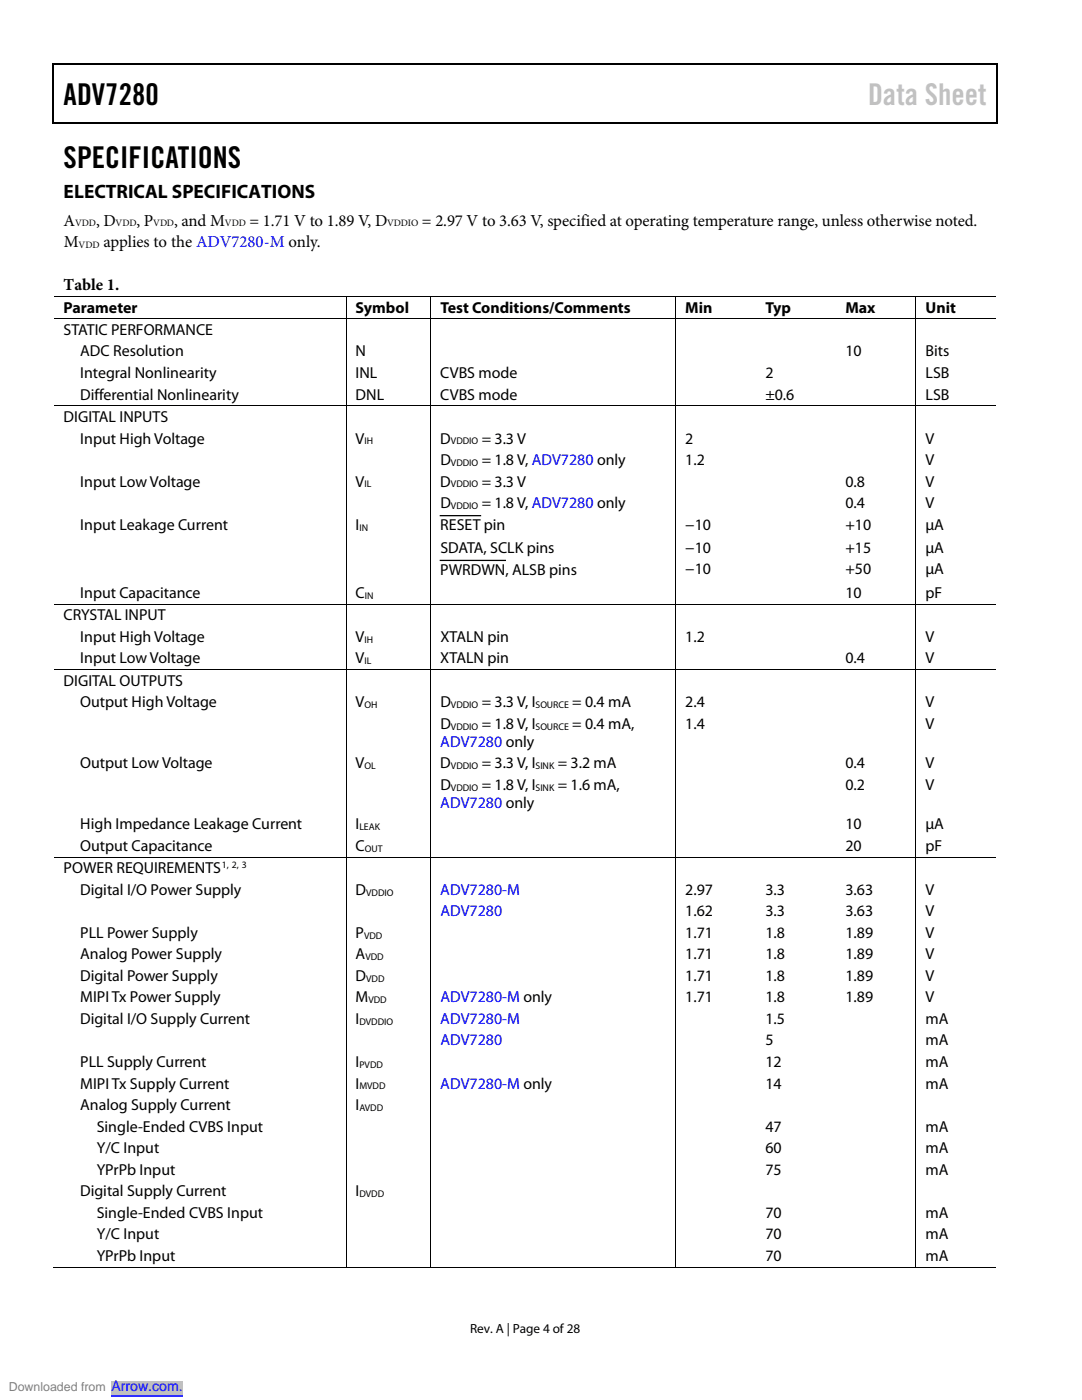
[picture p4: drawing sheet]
<svg xmlns="http://www.w3.org/2000/svg" width="216mm" height="279mm" viewBox="0 0 216 279" stroke-linecap="round" stroke-linejoin="round" font-family="sans-serif">
<defs><g id="words">
<g font-size="6">
<text x="12.7" y="21">ADV7280</text>
<text x="12.7" y="33.6">SPECIFICATIONS</text>
</g>
<text font-size="6" fill="#c1c1c1" x="173.2" y="21">Data Sheet</text>
<text font-size="3.9" x="12.7" y="39.6">ELECTRICAL SPECIFICATIONS</text>
<g font-size="3.3">
<text x="12.7" y="45">A</text>
<text x="19.2" y="45">, D</text>
<text x="27.2" y="45">, P</text>
<text x="34.7" y="45">, and M</text>
<text x="49.8" y="45">= 1.71 V to 1.89 V, D</text>
<text x="84.2" y="45">= 2.97 V to 3.63 V, specified at operating temperature range, unless otherwise noted.</text>
<text x="12.7" y="49.3">M</text>
<text x="20.7" y="49.3">applies to the ADV7280-M only.</text>
<text x="12.7" y="57.8">Table 1.</text>
</g>
<g font-size="3.2">
<text x="12.7" y="62.4">Parameter</text>
<text x="71" y="62.4">Symbol</text>
<text x="87.9" y="62.4">Test Conditions/Comments</text>
<text x="136.7" y="62.4">Min</text>
<text x="152.7" y="62.4">Typ</text>
<text x="168.7" y="62.4">Max</text>
<text x="184.7" y="62.4">Unit</text>
<text x="12.7" y="66.8">STATIC PERFORMANCE</text>
<text x="16" y="71.1">ADC Resolution</text>
<text x="70.9" y="71.1">N</text>
<text x="168.7" y="71.1">10</text>
<text x="184.7" y="71.1">Bits</text>
<text x="16" y="75.4">Integral Nonlinearity</text>
<text x="71" y="75.4">INL</text>
<text x="87.9" y="75.4">CVBS mode</text>
<text x="152.7" y="75.4">2</text>
<text x="184.7" y="75.4">LSB</text>
<text x="16" y="79.7">Differential Nonlinearity</text>
<text x="71" y="79.7">DNL</text>
<text x="87.9" y="79.7">CVBS mode</text>
<text x="152.7" y="79.7">±0.6</text>
<text x="184.7" y="79.7">LSB</text>
<text x="12.7" y="84.2">DIGITAL INPUTS</text>
<text x="16" y="88.5">Input High Voltage</text>
<text x="71" y="88.5">V</text>
<text x="87.9" y="88.5">D</text>
<text x="96.1" y="88.5">= 3.3 V</text>
<text x="136.7" y="88.5">2</text>
<text x="184.7" y="88.5">V</text>
<text x="87.9" y="92.8">D</text>
<text x="96.1" y="92.8">= 1.8 V, ADV7280 only</text>
<text x="136.7" y="92.8">1.2</text>
<text x="184.7" y="92.8">V</text>
<text x="16" y="97.1">Input Low Voltage</text>
<text x="71" y="97.1">V</text>
<text x="87.9" y="97.1">D</text>
<text x="87.9" y="101.4">D</text>
<text x="96.1" y="97.1">= 3.3 V</text>
<text x="96.1" y="101.4">= 1.8 V, ADV7280 only</text>
<text x="168.7" y="97.1">0.8</text>
<text x="168.7" y="101.4">0.4</text>
<text x="184.7" y="97.1">V</text>
<text x="184.7" y="101.4">V</text>
<text x="16" y="105.7">Input Leakage Current</text>
<text x="70.9" y="105.7">I</text>
<text x="87.9" y="105.7">RESET pin</text>
<text x="136.7" y="105.7">−10</text>
<text x="168.7" y="105.7">+10</text>
<text x="184.7" y="105.7">µA</text>
<text x="87.9" y="110.3">SDATA, SCLK pins</text>
<text x="136.7" y="110.3">−10</text>
<text x="168.7" y="110.3">+15</text>
<text x="184.7" y="110.3">µA</text>
<text x="16" y="119.3">Input Capacitance</text>
<text x="71" y="119.3">C</text>
<text x="87.9" y="114.7">PWRDWN, ALSB pins</text>
<text x="136.7" y="114.6">−10</text>
<text x="168.7" y="114.6">+50</text>
<text x="168.7" y="119.3">10</text>
<text x="184.7" y="114.6">µA</text>
<text x="184.7" y="119.3">pF</text>
<text x="12.7" y="123.8">CRYSTAL INPUT</text>
<text x="16" y="128.1">Input High Voltage</text>
<text x="70.9" y="128.1">V</text>
<text x="87.9" y="128.1">XTALN pin</text>
<text x="136.7" y="128.1">1.2</text>
<text x="184.7" y="128.1">V</text>
<text x="12.7" y="136.8">DIGITAL OUTPUTS</text>
<text x="16" y="132.4">Input Low Voltage</text>
<text x="71" y="132.4">V</text>
<text x="87.9" y="132.4">XTALN pin</text>
<text x="168.7" y="132.4">0.4</text>
<text x="184.7" y="132.4">V</text>
<text x="16" y="141.1">Output High Voltage</text>
<text x="70.9" y="141.1">V</text>
<text x="87.9" y="141.1">D</text>
<text x="96.1" y="141.1">= 3.3 V, I</text>
<text x="114.2" y="141.1">= 0.4 mA</text>
<text x="136.7" y="141.1">2.4</text>
<text x="184.7" y="141.1">V</text>
<text x="87.9" y="145.4">D</text>
<text x="96.1" y="145.4">= 1.8 V, I</text>
<text x="114.2" y="145.4">= 0.4 mA,</text>
<text x="136.7" y="145.4">1.4</text>
<text x="184.7" y="145.4">V</text>
<text x="16" y="153.3">Output Low Voltage</text>
<text x="71" y="153.3">V</text>
<text x="87.9" y="153.3">D</text>
<text x="96.1" y="153.3">= 3.3 V, I</text>
<text x="111.3" y="153.3">= 3.2 mA</text>
<text x="168.7" y="153.3">0.4</text>
<text x="184.7" y="153.3">V</text>
<text x="87.9" y="157.6">D</text>
<text x="96.1" y="157.6">= 1.8 V, I</text>
<text x="111.3" y="157.6">= 1.6 mA,</text>
<text x="168.7" y="157.6">0.2</text>
<text x="184.7" y="157.6">V</text>
<text x="16" y="165.5">High Impedance Leakage Current</text>
<text x="71" y="165.5">I</text>
<text x="168.7" y="165.5">10</text>
<text x="184.7" y="165.5">µA</text>
<text x="16" y="169.8">Output Capacitance</text>
<text x="71" y="169.8">C</text>
<text x="168.7" y="169.8">20</text>
<text x="184.7" y="169.8">pF</text>
<text x="12.7" y="174.3">POWER REQUIREMENTS</text>
<text x="16" y="178.6">Digital I/O Power Supply</text>
<text x="71" y="178.6">D</text>
<text x="136.7" y="178.6">2.97</text>
<text x="152.7" y="178.6">3.3</text>
<text x="168.7" y="178.6">3.63</text>
<text x="184.7" y="178.6">V</text>
<text x="136.7" y="182.9">1.62</text>
<text x="152.7" y="182.9">3.3</text>
<text x="168.7" y="182.9">3.63</text>
<text x="184.7" y="182.9">V</text>
<text x="16" y="187.2">PLL Power Supply</text>
<text x="16" y="191.5">Analog Power Supply</text>
<text x="70.9" y="191.5">A</text>
<text x="71" y="187.2">P</text>
<text x="136.7" y="187.2">1.71</text>
<text x="136.7" y="191.5">1.71</text>
<text x="152.7" y="187.2">1.8</text>
<text x="152.7" y="191.5">1.8</text>
<text x="168.7" y="187.2">1.89</text>
<text x="168.7" y="191.5">1.89</text>
<text x="184.7" y="187.2">V</text>
<text x="184.7" y="191.5">V</text>
<text x="16" y="195.7">Digital Power Supply</text>
<text x="71" y="195.7">D</text>
<text x="136.7" y="195.7">1.71</text>
<text x="152.7" y="195.7">1.8</text>
<text x="168.7" y="195.7">1.89</text>
<text x="184.7" y="195.7">V</text>
<text x="16" y="200">MIPI Tx Power Supply</text>
<text x="70.9" y="200">M</text>
<text x="136.7" y="200">1.71</text>
<text x="152.7" y="200">1.8</text>
<text x="168.7" y="200">1.89</text>
<text x="184.7" y="200">V</text>
<text x="16" y="204.3">Digital I/O Supply Current</text>
<text x="71" y="204.3">I</text>
<text x="152.7" y="204.3">1.5</text>
<text x="152.7" y="208.6">5</text>
<text x="184.7" y="204.3">mA</text>
<text x="184.7" y="208.6">mA</text>
<text x="16" y="212.9">PLL Supply Current</text>
<text x="71" y="212.9">I</text>
<text x="152.7" y="212.9">12</text>
<text x="184.7" y="212.9">mA</text>
<text x="16" y="217.2">MIPI Tx Supply Current</text>
<text x="16" y="221.5">Analog Supply Current</text>
<text x="70.9" y="217.2">I</text>
<text x="71" y="221.5">I</text>
<text x="152.7" y="217.2">14</text>
<text x="184.7" y="217.2">mA</text>
<text x="19.3" y="225.8">Single-Ended CVBS Input</text>
<text x="152.7" y="225.8">47</text>
<text x="184.7" y="225.8">mA</text>
<text x="19.3" y="230.1">Y/C Input</text>
<text x="152.7" y="230.1">60</text>
<text x="184.7" y="230.1">mA</text>
<text x="16" y="238.7">Digital Supply Current</text>
<text x="19.3" y="234.4">YPrPb Input</text>
<text x="71" y="238.7">I</text>
<text x="152.7" y="234.4">75</text>
<text x="184.7" y="234.4">mA</text>
<text x="19.3" y="243">Single-Ended CVBS Input</text>
<text x="152.7" y="243">70</text>
<text x="184.7" y="243">mA</text>
<text x="19.3" y="247.3">Y/C Input</text>
<text x="19.3" y="251.6">YPrPb Input</text>
<text x="152.7" y="247.3">70</text>
<text x="152.7" y="251.6">70</text>
<text x="184.7" y="247.3">mA</text>
<text x="184.7" y="251.6">mA</text>
</g>
<g font-size="3.2" fill="#00f">
<text x="87.9" y="149">ADV7280 only</text>
<text x="87.9" y="161.2">ADV7280 only</text>
<text x="87.9" y="178.6">ADV7280-M</text>
<text x="87.9" y="182.9">ADV7280</text>
<text x="87.9" y="200">ADV7280-M only</text>
<text x="87.9" y="204.3">ADV7280-M</text>
<text x="87.9" y="208.6">ADV7280</text>
<text x="87.9" y="217.2">ADV7280-M only</text>
</g>
<text font-size="2.8" fill="#00f" x="22.2" y="277.6">Arrow.com.</text>
<text font-size="2.6" x="93.8" y="266">Rev. A | Page 4 of 28</text>
<text font-size="2.5" fill="#808080" x="1.8" y="277.6">Downloaded from</text>
<g font-size="1.9">
<text x="15" y="45.2">VDD</text>
<text x="23.1" y="45.2">VDD</text>
<text x="30.6" y="45.2">VDD</text>
<text x="44.9" y="45.2">VDD</text>
<text x="77.3" y="45.2">VDDIO</text>
<text x="15.7" y="49.5">VDD</text>
<text x="72.7" y="88.7">IH</text>
<text x="90" y="88.7">VDDIO</text>
<text x="90" y="93">VDDIO</text>
<text x="72.7" y="97.3">IL</text>
<text x="90" y="97.3">VDDIO</text>
<text x="90" y="101.6">VDDIO</text>
<text x="71.7" y="105.9">IN</text>
<text x="72.8" y="119.5">IN</text>
<text x="72.7" y="128.2">IH</text>
<text x="72.7" y="132.5">IL</text>
<text x="72.7" y="141.3">OH</text>
<text x="90" y="141.3">VDDIO</text>
<text x="106.9" y="141.3">SOURCE</text>
<text x="90" y="145.6">VDDIO</text>
<text x="106.9" y="145.6">SOURCE</text>
<text x="72.7" y="153.5">OL</text>
<text x="90" y="153.5">VDDIO</text>
<text x="106.9" y="153.5">SINK</text>
<text x="90" y="157.8">VDDIO</text>
<text x="106.9" y="157.8">SINK</text>
<text x="71.7" y="165.7">LEAK</text>
<text x="44.3" y="173.2">1, 2, 3</text>
<text x="72.8" y="170">OUT</text>
<text x="73.1" y="178.7">VDDIO</text>
<text x="72.6" y="187.3">VDD</text>
<text x="72.9" y="191.6">VDD</text>
<text x="73.1" y="195.9">VDD</text>
<text x="73.5" y="200.2">VDD</text>
<text x="71.7" y="204.5">DVDDIO</text>
<text x="71.7" y="213.1">PVDD</text>
<text x="71.7" y="217.4">MVDD</text>
<text x="71.7" y="221.7">AVDD</text>
<text x="71.7" y="238.9">DVDD</text>
</g>
</g></defs>
<g fill="#000">
<path d="M10.5 12.7h.3v1h-.3zM10.5 12.7h.3v.3h-.3zM133.3 12.7h.3v.3h-.3zM198.8 12.7h.2v1h-.2zM198.8 12.7h.2v.3h-.2zM10.5 24.4h.3v.3h-.3zM133.1 24.4h.2v.3h-.2zM198.8 24.4h.2v.3h-.2zM69 59h.1v.2h-.1zM85.9 59h.1v.2h-.1zM134.7 59h.2v.2h-.2zM150.8 59h.2v.2h-.2z"/>
<path d="M166.8 59h.2v.2h-.2zM182.7 59h.2v.2h-.2zM69 63.6h.1v.1h-.1zM85.9 63.6h.1v.1h-.1zM134.7 63.6h.2v.1h-.2zM150.8 63.6h.2v.1h-.2zM166.8 63.6h.2v.1h-.2zM182.7 63.6h.2v.1h-.2zM69 80.9h.1v.2h-.1zM85.9 80.9h.1v.2h-.1zM134.7 80.9h.2v.2h-.2zM150.8 80.9h.2v.2h-.2z"/>
<path d="M166.8 80.9h.2v.2h-.2zM182.7 80.9h.2v.2h-.2zM69 120.5h.1v.2h-.1zM69 133.5h.1v.2h-.1zM85.9 120.5h.1v.2h-.1zM85.9 133.5h.1v.2h-.1zM134.7 120.5h.2v.2h-.2zM134.7 133.5h.2v.2h-.2zM150.8 120.5h.2v.2h-.2zM150.8 133.5h.2v.2h-.2zM166.8 120.5h.2v.2h-.2zM166.8 133.5h.2v.2h-.2z"/>
<path d="M182.7 120.5h.2v.2h-.2zM182.7 133.5h.2v.2h-.2zM69 171h.1v.2h-.1zM85.9 171h.1v.2h-.1zM134.7 171h.2v.2h-.2zM150.8 171h.2v.2h-.2zM166.8 171h.2v.2h-.2zM182.7 171h.2v.2h-.2zM69 252.8h.1v.2h-.1zM85.9 252.8h.1v.2h-.1zM134.7 252.8h.2v.2h-.2zM150.6 252.8h.1v.2h-.1z"/>
<path d="M166.5 252.8h.2v.2h-.2zM182.7 252.8h.2v.2h-.2z"/>
</g>
<path d="M10.7 13.7v10.7M10.8 12.8h122.5M133.6 12.8h65.2M198.9 13.7v10.7M10.8 24.5h188M87.9 102.9h8M87.9 111.8h12.9" fill="none" stroke="#000" stroke-width=".25"/>
<g fill="none" stroke="#000" stroke-width=".2">
<path d="M10.8 59.1h58.2M69 59.2v4.4M69.1 59.1h16.8M86 59.2v4.4M86 59.1h48.7M134.8 59.2v4.4M134.9 59.1h15.9M151 59.1h15.8M167 59.1h15.7M182.8 59.2v4.4M182.9 59.1h15.9M10.8 63.6h58.2"/>
<path d="M69 63.7v17.2M69.1 63.6h16.8M86 63.7v17.2M86 63.6h48.7M134.8 63.7v17.2M134.9 63.6h15.9M151 63.6h15.8M167 63.6h15.7M182.8 63.7v17.2M182.9 63.6h15.9M10.8 81h58.2M69 81.1v39.4"/>
<path d="M69.1 81h16.8M86 81.1v39.4M86 81h48.7M134.8 81.1v39.4M134.9 81h15.9M151 81h15.8M167 81h15.7M182.8 81.1v39.4M182.9 81h15.9M10.8 120.6h58.2M10.8 133.6h58.2M69 120.7v12.8"/>
<path d="M69 133.7v37.3M69.1 120.6h16.8M69.1 133.6h16.8M86 120.7v12.8M86 133.7v37.3M86 120.6h48.7M86 133.6h48.7M134.8 120.7v12.8M134.8 133.7v37.3M134.9 120.6h15.9M134.9 133.6h15.9M151 120.6h15.8"/>
<path d="M151 133.6h15.8M167 120.6h15.7M167 133.6h15.7M182.8 120.7v12.8M182.8 133.7v37.3M182.9 120.6h15.9M182.9 133.6h15.9M10.8 171.1h58.2M69 171.2v81.6M69.1 171.1h16.8M86 171.2v81.6M86 171.1h48.7"/>
<path d="M134.8 171.2v81.6M134.9 171.1h15.9M151 171.1h15.8M167 171.1h15.7M182.8 171.2v81.6M182.9 171.1h15.9M10.5 252.9h58.5M69.1 252.9h16.8M86 252.9h48.7M134.9 252.9h47.8M182.9 252.9h15.9"/>
</g>
<path d="M0 276.9h70.6" fill="none" stroke="#fff" stroke-width="2.5" stroke-linecap="butt"/>
<path d="M22.2 275.6h14.3v2.6h-14.3z" fill="#c0c0c0"/>
<path d="M22.2 278.6h14.3" fill="none" stroke="#00f" stroke-width=".2"/>
<path d="M0 276.9h70.6" fill="none" stroke="#fff" stroke-width="2.5" stroke-linecap="butt"/>
<path d="M22.2 275.6h14.3v2.6h-14.3z" fill="#c0c0c0"/>
<path d="M22.2 278.6h14.3" fill="none" stroke="#00f" stroke-width=".2"/>
<path d="M0 276.9h70.6" fill="none" stroke="#fff" stroke-width="2.5" stroke-linecap="butt"/>
<path d="M22.2 275.6h14.3v2.6h-14.3z" fill="#c0c0c0"/>
<path d="M22.2 278.6h14.3" fill="none" stroke="#00f" stroke-width=".2"/>
<path d="M0 276.9h70.6" fill="none" stroke="#fff" stroke-width="2.5" stroke-linecap="butt"/>
<path d="M22.2 275.6h14.3v2.6h-14.3z" fill="#c0c0c0"/>
<path d="M22.2 278.6h14.3" fill="none" stroke="#00f" stroke-width=".2"/>
<use href="#words"/>
</svg>
